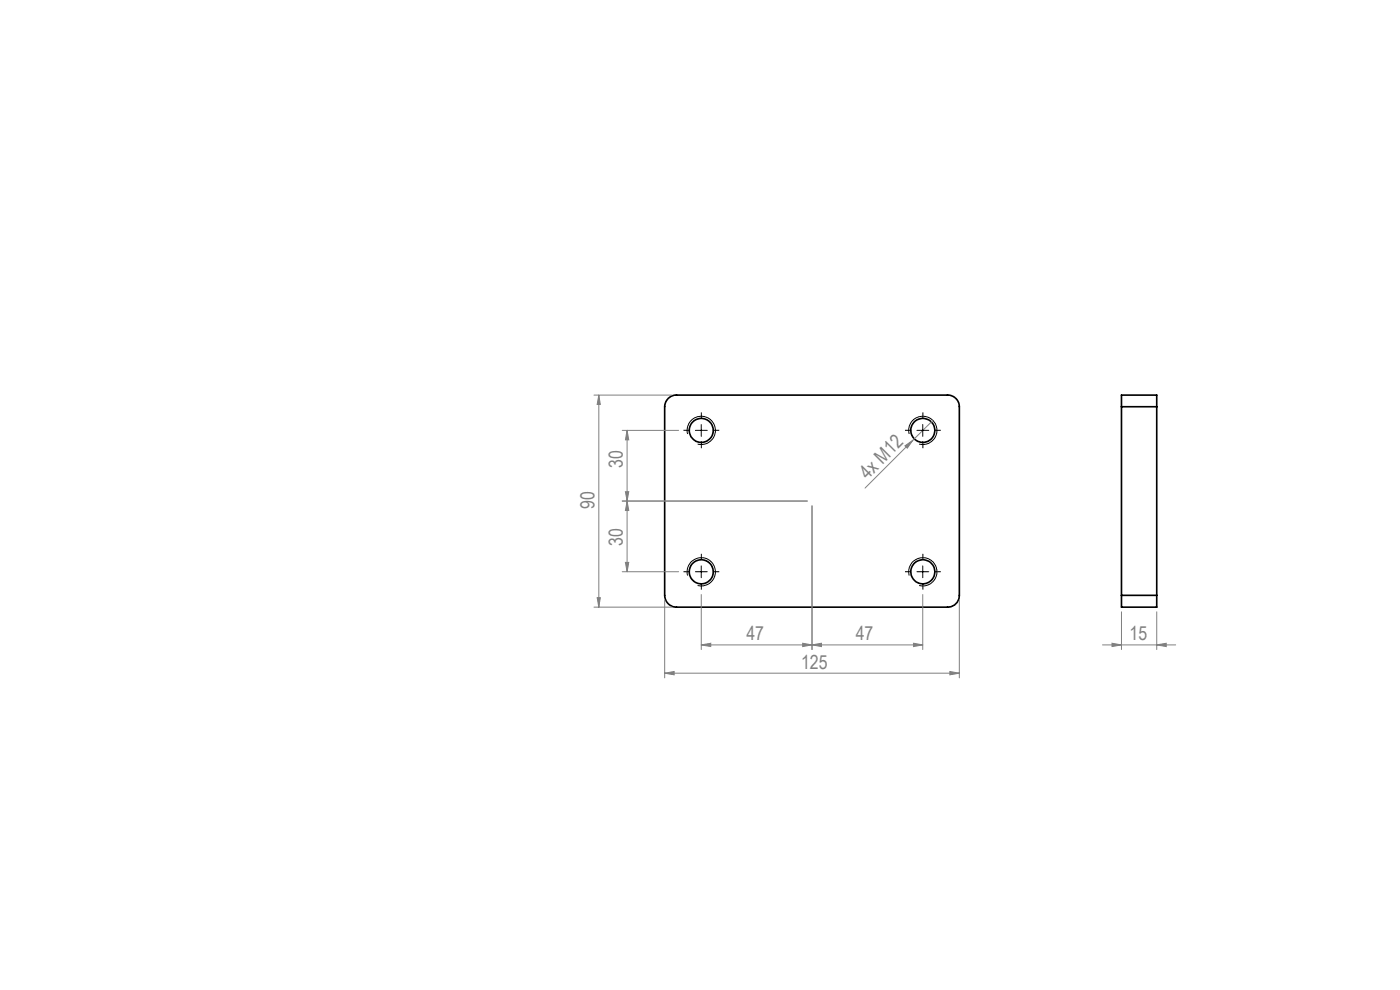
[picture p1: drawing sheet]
<svg xmlns="http://www.w3.org/2000/svg" width="297mm" height="210mm" viewBox="0 0 297 210" stroke-linecap="round" stroke-linejoin="round" font-family="sans-serif">
<defs><g id="words">
<g font-size="4.1" fill="#808080">
<text x="132.1" y="99.3" transform="rotate(-90 132.1 99.3)">30</text>
<text x="184" y="101.8" transform="rotate(-45 184 101.8)">4x M12</text>
<text x="126.1" y="107.9" transform="rotate(-90 126.1 107.9)">90</text>
<text x="132.1" y="115.8" transform="rotate(-90 132.1 115.8)">30</text>
<text x="158.3" y="135.9">47</text>
<text x="181.6" y="135.9">47</text>
<text x="239.6" y="135.9">15</text>
<text x="169.9" y="141.9">125</text>
</g>
</g></defs>
<g fill="none" stroke="#000" stroke-width=".35">
<path d="M141.7 84.5l.7-.4 .7-.3h57.9a2.47 2.47 0 0 1 2.5 2.5v40a2.53 2.53 0 0 1-2.5 2.5h-57.5a2.53 2.53 0 0 1-2.5-2.5v-40l.3-1.1zM237.9 86.3v-2.5h7.5v2.5M237.9 86.3h7.5M237.9 86.3v40M245.4 86.3v40M237.9 126.3v2.5h7.5v-2.5M237.9 126.3h7.5"/>
<circle cx="148.8" cy="91.3" r="2.55"/>
<circle cx="195.8" cy="91.3" r="2.55"/>
<circle cx="148.8" cy="121.3" r="2.56"/>
<circle cx="195.8" cy="121.3" r="2.56"/>
</g>
<g fill="none" stroke="#808080" stroke-width=".21">
<path d="M126 83.8h16.5M127 83.8l.4 2h-.7zM127 83.8v45M132 91.3h12M133 91.3l.4 2h-.7zM133 91.3v30M192 94.6l1.6-1.2-1.1 1.7zM193.6 93.4l-10.1 10.1M197.9 89.2l-4.3 4.2M132 106.3h39.3M132.7 104.3h.7l-.4 2zM132.7 119.3h.7l-.4 2z"/>
<path d="M133 106.3l.4 2h-.7zM172.3 107.3v30.5M126 128.8h16.5M126.7 126.8h.7l-.4 2zM132 121.3h12M141 127.3v16.5M148.8 136.8l2-.4v.8zM148.8 126.1v11.7M148.8 136.8h47M170.3 136.4l2 .4-2 .4zM172.3 136.8l2-.4v.8zM193.8 136.4l2 .4-2 .4z"/>
<path d="M195.8 126.1v11.7M203.5 127.3v16.5M233.9 136.8h15.5M235.9 136.4l2 .4-2 .4zM237.9 129.8v8M245.4 136.8l2-.4v.8zM245.4 129.8v8M141 142.8l2-.4v.7zM141 142.8h62.5M201.5 142.4l2 .4-2 .3z"/>
</g>
<path d="M145.9 92.1a2.99 2.99 0 0 1 2.6-3.8 2.99 2.99 0 0 1 3.2 3.3 2.99 2.99 0 0 1-3.7 2.6M147.5 91.3h2.5M148.8 90.1v2.5M192.9 92.1a3 3 0 0 1 2.6-3.8 3 3 0 0 1 3.3 3.2 3 3 0 0 1-3.8 2.7M194.5 91.3h2.5M195.8 90.1v2.5M145.9 122.1a3 3 0 0 1 2.6-3.8 3 3 0 0 1 3.3 3.3 3 3 0 0 1-3.8 2.6M147.5 121.3h2.5M148.8 120v2.5M192.9 122.1a3 3 0 0 1 2.6-3.8 3 3 0 0 1 3.3 3.3 3 3 0 0 1-3.8 2.6M194.5 121.3h2.5M195.8 120v2.5" fill="none" stroke="#000" stroke-width=".21"/>
<g fill="none" stroke="#000" stroke-width=".21" stroke-dasharray="15.2 1.3 1.3 1.3" stroke-linecap="butt">
<path d="M146.3 91.3h-1.3M148.8 88.8v-1.3M148.8 93.8v1.3M151.3 91.3h1.3M193.3 91.3h-1.3M195.8 88.8v-1.3M195.8 93.8v1.3M198.3 91.3h1.3M148.8 118.8v-1.3M195.8 118.8v-1.3M146.3 121.3h-1.3M148.8 123.8v1.3"/>
<path d="M151.3 121.3h1.3M193.3 121.3h-1.3M195.8 123.8v1.3M198.3 121.3h1.3"/>
</g>
<g fill="#808080">
<path d="M192 94.6l1.6-1.2-1.1 1.7z"/>
<path d="M170.3 136.4l2 .4-2 .4zM148.8 136.8l2-.4v.8z"/>
<path d="M172.3 136.8l2-.4v.8zM193.8 136.4l2 .4-2 .4zM141 142.8l2-.4v.7zM201.5 142.4l2 .4-2 .3z"/>
<path d="M132.7 104.3h.7l-.4 2zM133 91.3l.4 2h-.7z"/>
<path d="M127 83.8l.4 2h-.7zM126.7 126.8h.7l-.4 2z"/>
<path d="M133 106.3l.4 2h-.7zM132.7 119.3h.7l-.4 2z"/>
<path d="M245.4 136.8l2-.4v.8zM235.9 136.4l2 .4-2 .4z"/>
</g>
<use href="#words"/>
</svg>
